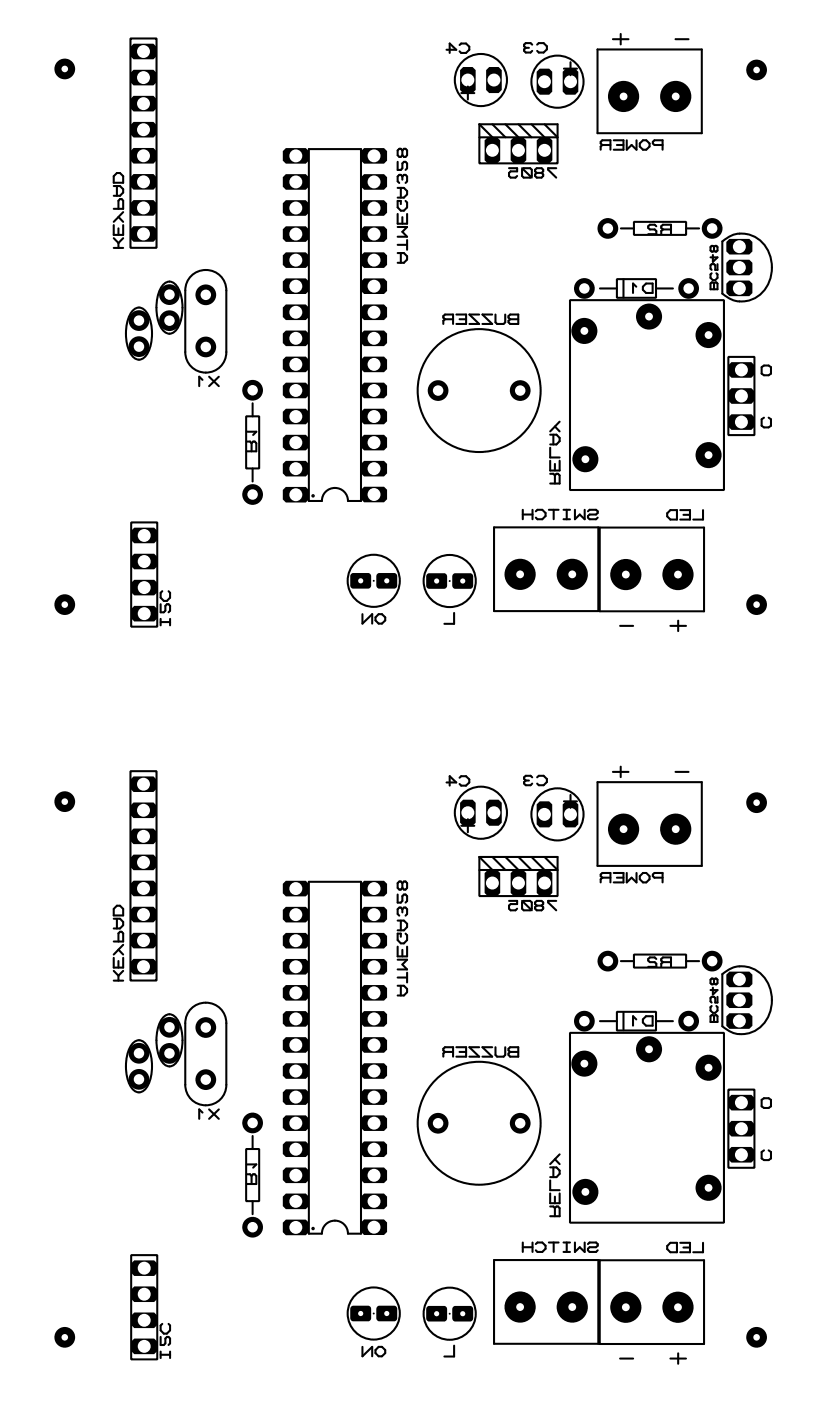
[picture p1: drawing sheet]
<svg xmlns="http://www.w3.org/2000/svg" width="80mm" height="137mm" viewBox="0 0 80 137" stroke-linecap="round" stroke-linejoin="round" font-family="sans-serif">
<circle cx="65.8" cy="9.4" r="1.52" fill="#000"/>
<circle cx="65.8" cy="9.4" r=".38" fill="#fff"/>
<circle cx="60.7" cy="9.4" r="1.52" fill="#000"/>
<circle cx="60.7" cy="9.4" r=".38" fill="#fff"/>
<path d="M27.8 14.4h2l.3 .3v.9l-.3 .3h-2l-.3-.3v-.9z" fill-rule="evenodd" fill="#000"/>
<circle cx="28.8" cy="15.2" r=".63" fill="#fff"/>
<path d="M27.8 17h2l.3 .3v.9l-.3 .3h-2l-.3-.3v-.9z" fill-rule="evenodd" fill="#000"/>
<circle cx="28.8" cy="17.7" r=".63" fill="#fff"/>
<path d="M27.8 19.5h2l.3 .3v.9l-.3 .3h-2l-.3-.3v-.9z" fill-rule="evenodd" fill="#000"/>
<circle cx="28.8" cy="20.3" r=".63" fill="#fff"/>
<path d="M27.8 22h2l.3 .3v1l-.3 .3h-2l-.3-.3v-1z" fill-rule="evenodd" fill="#000"/>
<circle cx="28.8" cy="22.8" r=".63" fill="#fff"/>
<path d="M27.8 24.6h2l.3 .3v.9l-.3 .3h-2l-.3-.3v-.9z" fill-rule="evenodd" fill="#000"/>
<circle cx="28.8" cy="25.4" r=".63" fill="#fff"/>
<path d="M27.8 27.1h2l.3 .3v.9l-.3 .3h-2l-.3-.3v-.9z" fill-rule="evenodd" fill="#000"/>
<circle cx="28.8" cy="27.9" r=".63" fill="#fff"/>
<path d="M27.8 29.7h2l.3 .3v.9l-.3 .3h-2l-.3-.3v-.9z" fill-rule="evenodd" fill="#000"/>
<circle cx="28.8" cy="30.4" r=".63" fill="#fff"/>
<path d="M27.8 32.2h2l.3 .3v.9l-.3 .3h-2l-.3-.3v-.9z" fill-rule="evenodd" fill="#000"/>
<circle cx="28.8" cy="33" r=".63" fill="#fff"/>
<path d="M27.8 34.7h2l.3 .3v1l-.3 .3h-2l-.3-.3v-1z" fill-rule="evenodd" fill="#000"/>
<circle cx="28.8" cy="35.5" r=".63" fill="#fff"/>
<path d="M27.8 37.3h2l.3 .3v.9l-.3 .3h-2l-.3-.3v-.9z" fill-rule="evenodd" fill="#000"/>
<circle cx="28.8" cy="38.1" r=".63" fill="#fff"/>
<path d="M27.8 39.8h2l.3 .3v.9l-.3 .3h-2l-.3-.3v-.9z" fill-rule="evenodd" fill="#000"/>
<circle cx="28.8" cy="40.6" r=".63" fill="#fff"/>
<path d="M27.8 42.4h2l.3 .3v.9l-.3 .3h-2l-.3-.3v-.9z" fill-rule="evenodd" fill="#000"/>
<circle cx="28.8" cy="43.1" r=".63" fill="#fff"/>
<path d="M27.8 44.9h2l.3 .3v.9l-.3 .3h-2l-.3-.3v-.9z" fill-rule="evenodd" fill="#000"/>
<circle cx="28.8" cy="45.7" r=".63" fill="#fff"/>
<path d="M35.5 14.4h1.9l.3 .3v.9l-.3 .3h-1.9l-.3-.3v-.9z" fill-rule="evenodd" fill="#000"/>
<circle cx="36.4" cy="15.2" r=".63" fill="#fff"/>
<path d="M35.5 17h1.9l.3 .3v.9l-.3 .3h-1.9l-.3-.3v-.9z" fill-rule="evenodd" fill="#000"/>
<circle cx="36.4" cy="17.7" r=".63" fill="#fff"/>
<path d="M35.5 19.5h1.9l.3 .3v.9l-.3 .3h-1.9l-.3-.3v-.9z" fill-rule="evenodd" fill="#000"/>
<circle cx="36.4" cy="20.3" r=".63" fill="#fff"/>
<path d="M35.5 22h1.9l.3 .3v1l-.3 .3h-1.9l-.3-.3v-1z" fill-rule="evenodd" fill="#000"/>
<circle cx="36.4" cy="22.8" r=".63" fill="#fff"/>
<path d="M35.5 24.6h1.9l.3 .3v.9l-.3 .3h-1.9l-.3-.3v-.9z" fill-rule="evenodd" fill="#000"/>
<circle cx="36.4" cy="25.4" r=".63" fill="#fff"/>
<path d="M35.5 27.1h1.9l.3 .3v.9l-.3 .3h-1.9l-.3-.3v-.9z" fill-rule="evenodd" fill="#000"/>
<circle cx="36.4" cy="27.9" r=".63" fill="#fff"/>
<path d="M35.5 29.7h1.9l.3 .3v.9l-.3 .3h-1.9l-.3-.3v-.9z" fill-rule="evenodd" fill="#000"/>
<circle cx="36.4" cy="30.4" r=".63" fill="#fff"/>
<path d="M35.5 32.2h1.9l.3 .3v.9l-.3 .3h-1.9l-.3-.3v-.9z" fill-rule="evenodd" fill="#000"/>
<circle cx="36.4" cy="33" r=".63" fill="#fff"/>
<path d="M35.5 34.7h1.9l.3 .3v1l-.3 .3h-1.9l-.3-.3v-1z" fill-rule="evenodd" fill="#000"/>
<circle cx="36.4" cy="35.5" r=".63" fill="#fff"/>
<path d="M35.5 37.3h1.9l.3 .3v.9l-.3 .3h-1.9l-.3-.3v-.9z" fill-rule="evenodd" fill="#000"/>
<circle cx="36.4" cy="38.1" r=".63" fill="#fff"/>
<path d="M35.5 39.8h1.9l.3 .3v.9l-.3 .3h-1.9l-.3-.3v-.9z" fill-rule="evenodd" fill="#000"/>
<circle cx="36.4" cy="40.6" r=".63" fill="#fff"/>
<path d="M35.5 42.4h1.9l.3 .3v.9l-.3 .3h-1.9l-.3-.3v-.9z" fill-rule="evenodd" fill="#000"/>
<circle cx="36.4" cy="43.1" r=".63" fill="#fff"/>
<path d="M35.5 44.9h1.9l.3 .3v.9l-.3 .3h-1.9l-.3-.3v-.9z" fill-rule="evenodd" fill="#000"/>
<circle cx="36.4" cy="45.7" r=".63" fill="#fff"/>
<path d="M35.5 47.4h1.9l.3 .3v.9l-.3 .3h-1.9l-.3-.3v-.9z" fill-rule="evenodd" fill="#000"/>
<circle cx="36.4" cy="48.2" r=".63" fill="#fff"/>
<path d="M27.8 47.4h2l.3 .3v1l-.3 .3h-2l-.3-.3v-1z" fill-rule="evenodd" fill="#000"/>
<circle cx="28.8" cy="48.2" r=".63" fill="#fff"/>
<path d="M13 4.3h1.9l.3 .3v.9l-.3 .3h-1.9l-.3-.3v-.9z" fill-rule="evenodd" fill="#000"/>
<circle cx="14" cy="5" r=".63" fill="#fff"/>
<path d="M13 6.8h1.9l.3 .3v.9l-.3 .3h-1.9l-.3-.3v-.9z" fill-rule="evenodd" fill="#000"/>
<circle cx="14" cy="7.6" r=".63" fill="#fff"/>
<path d="M13 9.3h1.9l.3 .3v1l-.3 .3h-1.9l-.3-.3v-1z" fill-rule="evenodd" fill="#000"/>
<circle cx="14" cy="10.1" r=".63" fill="#fff"/>
<path d="M13 11.9h1.9l.3 .3v.9l-.3 .3h-1.9l-.3-.3v-.9z" fill-rule="evenodd" fill="#000"/>
<circle cx="14" cy="12.6" r=".63" fill="#fff"/>
<path d="M13 14.4h1.9l.3 .3v.9l-.3 .3h-1.9l-.3-.3v-.9z" fill-rule="evenodd" fill="#000"/>
<circle cx="14" cy="15.2" r=".63" fill="#fff"/>
<path d="M13 17h1.9l.3 .3v.9l-.3 .3h-1.9l-.3-.3v-.9z" fill-rule="evenodd" fill="#000"/>
<circle cx="14" cy="17.7" r=".63" fill="#fff"/>
<path d="M13 19.5h1.9l.3 .3v.9l-.3 .3h-1.9l-.3-.3v-.9z" fill-rule="evenodd" fill="#000"/>
<circle cx="14" cy="20.3" r=".63" fill="#fff"/>
<path d="M13 22h1.9l.3 .3v1l-.3 .3h-1.9l-.3-.3v-1z" fill-rule="evenodd" fill="#000"/>
<circle cx="14" cy="22.8" r=".63" fill="#fff"/>
<path d="M52.6 13.4h.9l.3 .3v1.9l-.3 .3h-.9l-.3-.3v-1.9z" fill-rule="evenodd" fill="#000"/>
<circle cx="53" cy="14.7" r=".63" fill="#fff"/>
<path d="M50 13.4h1l.3 .3v1.9l-.3 .3h-1l-.3-.3v-1.9z" fill-rule="evenodd" fill="#000"/>
<circle cx="50.5" cy="14.7" r=".63" fill="#fff"/>
<path d="M47.5 13.4h.9l.3 .3v1.9l-.3 .3h-.9l-.3-.3v-1.9z" fill-rule="evenodd" fill="#000"/>
<circle cx="48" cy="14.7" r=".63" fill="#fff"/>
<path d="M55.1 6.7h.9l.3 .3v1.9l-.3 .3h-.9l-.3-.3v-1.9z" fill-rule="evenodd" fill="#000"/>
<circle cx="55.6" cy="8" r=".63" fill="#fff"/>
<path d="M52.6 6.7h.9l.3 .3v1.9l-.3 .3h-.9l-.3-.3v-1.9z" fill-rule="evenodd" fill="#000"/>
<circle cx="53" cy="8" r=".63" fill="#fff"/>
<path d="M45.1 6.5h.9l.3 .3v2l-.3 .3h-.9l-.3-.3v-2z" fill-rule="evenodd" fill="#000"/>
<circle cx="45.6" cy="7.8" r=".63" fill="#fff"/>
<path d="M47.7 6.5h.9l.3 .3v2l-.3 .3h-.9l-.3-.3v-2z" fill-rule="evenodd" fill="#000"/>
<circle cx="48.1" cy="7.8" r=".63" fill="#fff"/>
<circle cx="24.6" cy="48.2" r="1.01" fill="#000"/>
<circle cx="24.6" cy="48.2" r=".51" fill="#fff"/>
<circle cx="24.6" cy="38" r="1.01" fill="#000"/>
<circle cx="24.6" cy="38" r=".51" fill="#fff"/>
<circle cx="56.9" cy="28.1" r="1.01" fill="#000"/>
<circle cx="56.9" cy="28.1" r=".51" fill="#fff"/>
<circle cx="67.1" cy="28.1" r="1.01" fill="#000"/>
<circle cx="67.1" cy="28.1" r=".51" fill="#fff"/>
<path d="M71.1 27.3h1.9l.3 .3v1l-.3 .3h-1.9l-.3-.3v-1z" fill-rule="evenodd" fill="#000"/>
<circle cx="72" cy="28.1" r=".63" fill="#fff"/>
<path d="M71.1 25.3h1.9l.3 .3v.9l-.3 .3h-1.9l-.3-.3v-.9z" fill-rule="evenodd" fill="#000"/>
<circle cx="72" cy="26.1" r=".63" fill="#fff"/>
<path d="M71.1 23.3h1.9l.3 .3v.9l-.3 .3h-1.9l-.3-.3v-.9z" fill-rule="evenodd" fill="#000"/>
<circle cx="72" cy="24" r=".63" fill="#fff"/>
<circle cx="69.4" cy="22.3" r="1.01" fill="#000"/>
<circle cx="69.4" cy="22.3" r=".51" fill="#fff"/>
<circle cx="59.2" cy="22.3" r="1.01" fill="#000"/>
<circle cx="59.2" cy="22.3" r=".51" fill="#fff"/>
<circle cx="55.7" cy="56" r="1.52" fill="#000"/>
<circle cx="55.7" cy="56" r=".38" fill="#fff"/>
<circle cx="50.7" cy="56" r="1.52" fill="#000"/>
<circle cx="50.7" cy="56" r=".38" fill="#fff"/>
<path d="M13.1 51.4h1.9l.3 .3v.9l-.3 .3h-1.9l-.3-.3v-.9z" fill-rule="evenodd" fill="#000"/>
<circle cx="14" cy="52.2" r=".63" fill="#fff"/>
<path d="M13.1 54h1.9l.3 .3v.9l-.3 .3h-1.9l-.3-.3v-.9z" fill-rule="evenodd" fill="#000"/>
<circle cx="14" cy="54.7" r=".63" fill="#fff"/>
<path d="M13.1 56.5h1.9l.3 .3v.9l-.3 .3h-1.9l-.3-.3v-.9z" fill-rule="evenodd" fill="#000"/>
<circle cx="14" cy="57.3" r=".63" fill="#fff"/>
<path d="M13.1 59h1.9l.3 .3v1l-.3 .3h-1.9l-.3-.3v-1z" fill-rule="evenodd" fill="#000"/>
<circle cx="14" cy="59.8" r=".63" fill="#fff"/>
<circle cx="50.7" cy="38.1" r="1.01" fill="#000"/>
<circle cx="50.7" cy="38.1" r=".51" fill="#fff"/>
<circle cx="42.7" cy="38.1" r="1.01" fill="#000"/>
<circle cx="42.7" cy="38.1" r=".51" fill="#fff"/>
<circle cx="66" cy="56" r="1.52" fill="#000"/>
<circle cx="66" cy="56" r=".38" fill="#fff"/>
<circle cx="61" cy="56" r="1.52" fill="#000"/>
<circle cx="61" cy="56" r=".38" fill="#fff"/>
<path d="M71.3 35.3h1.9l.3 .3v.9l-.3 .3h-1.9l-.3-.3v-.9z" fill-rule="evenodd" fill="#000"/>
<circle cx="72.2" cy="36.1" r=".63" fill="#fff"/>
<path d="M71.3 37.8h1.9l.3 .3v.9l-.3 .3h-1.9l-.3-.3v-.9z" fill-rule="evenodd" fill="#000"/>
<circle cx="72.2" cy="38.6" r=".63" fill="#fff"/>
<path d="M71.3 40.4h1.9l.3 .3v.9l-.3 .3h-1.9l-.3-.3v-.9z" fill-rule="evenodd" fill="#000"/>
<circle cx="72.2" cy="41.1" r=".63" fill="#fff"/>
<circle cx="56.9" cy="32.3" r="1.27" fill="#000"/>
<circle cx="56.9" cy="32.2" r=".38" fill="#fff"/>
<circle cx="69" cy="32.7" r="1.27" fill="#000"/>
<circle cx="69" cy="32.6" r=".38" fill="#fff"/>
<circle cx="63.2" cy="30.9" r="1.27" fill="#000"/>
<circle cx="63.2" cy="30.8" r=".38" fill="#fff"/>
<circle cx="69" cy="44.4" r="1.27" fill="#000"/>
<circle cx="69" cy="44.3" r=".38" fill="#fff"/>
<circle cx="57" cy="44.8" r="1.27" fill="#000"/>
<circle cx="57" cy="44.7" r=".38" fill="#fff"/>
<circle cx="73.7" cy="58.9" r="1.01" fill="#000"/>
<circle cx="73.7" cy="58.9" r=".32" fill="#fff"/>
<circle cx="73.7" cy="6.8" r="1.01" fill="#000"/>
<circle cx="73.7" cy="6.8" r=".32" fill="#fff"/>
<circle cx="6.3" cy="58.9" r="1.01" fill="#000"/>
<circle cx="6.3" cy="58.9" r=".32" fill="#fff"/>
<circle cx="6.3" cy="6.7" r="1.01" fill="#000"/>
<circle cx="6.3" cy="6.7" r=".32" fill="#fff"/>
<circle cx="20" cy="33.8" r="1.01" fill="#000"/>
<circle cx="20" cy="33.8" r=".51" fill="#fff"/>
<circle cx="20" cy="28.7" r="1.01" fill="#000"/>
<circle cx="20" cy="28.7" r=".51" fill="#fff"/>
<circle cx="16.5" cy="31.3" r="1.01" fill="#000"/>
<circle cx="16.5" cy="31.2" r=".51" fill="#fff"/>
<circle cx="16.5" cy="28.7" r="1.01" fill="#000"/>
<circle cx="16.5" cy="28.7" r=".51" fill="#fff"/>
<circle cx="13.5" cy="31.2" r="1.01" fill="#000"/>
<circle cx="13.5" cy="31.2" r=".51" fill="#fff"/>
<circle cx="13.5" cy="33.8" r="1.01" fill="#000"/>
<circle cx="13.5" cy="33.8" r=".51" fill="#fff"/>
<path d="M44.1 55.9h.2h1.7l.1 .3-.1 1-.2 .2-1.6-.1-.1-.2v-.9z" fill-rule="evenodd" fill="#000"/>
<circle cx="45.1" cy="56.6" r=".25" fill="#fff"/>
<path d="M41.6 55.9h.2h1.6l.2 .3-.1 1-.2 .2-1.6-.1-.2-.2v-.9z" fill-rule="evenodd" fill="#000"/>
<circle cx="42.5" cy="56.6" r=".25" fill="#fff"/>
<path d="M34.2 55.9l.2-.1 1.6 .1 .2 .2-.1 1.1-.2 .2-1.6-.1-.2-.2v-1z" fill-rule="evenodd" fill="#000"/>
<circle cx="35.1" cy="56.6" r=".25" fill="#fff"/>
<path d="M36.7 55.9l.2-.1 1.7 .1 .1 .2-.1 1.1-.2 .2-1.6-.1-.1-.2v-1z" fill-rule="evenodd" fill="#000"/>
<circle cx="37.7" cy="56.6" r=".25" fill="#fff"/>
<circle cx="65.8" cy="80.8" r="1.52" fill="#000"/>
<circle cx="65.8" cy="80.8" r=".38" fill="#fff"/>
<circle cx="60.7" cy="80.8" r="1.52" fill="#000"/>
<circle cx="60.7" cy="80.8" r=".38" fill="#fff"/>
<path d="M27.8 85.8h2l.3 .3v.9l-.3 .3h-2l-.3-.3v-.9z" fill-rule="evenodd" fill="#000"/>
<circle cx="28.8" cy="86.6" r=".63" fill="#fff"/>
<path d="M27.8 88.4h2l.3 .3v.9l-.3 .3h-2l-.3-.3v-.9z" fill-rule="evenodd" fill="#000"/>
<circle cx="28.8" cy="89.1" r=".63" fill="#fff"/>
<path d="M27.8 90.9h2l.3 .3v.9l-.3 .3h-2l-.3-.3v-.9z" fill-rule="evenodd" fill="#000"/>
<circle cx="28.8" cy="91.7" r=".63" fill="#fff"/>
<path d="M27.8 93.4h2l.3 .3v1l-.3 .3h-2l-.3-.3v-1z" fill-rule="evenodd" fill="#000"/>
<circle cx="28.8" cy="94.2" r=".63" fill="#fff"/>
<path d="M27.8 96h2l.3 .3v.9l-.3 .3h-2l-.3-.3v-.9z" fill-rule="evenodd" fill="#000"/>
<circle cx="28.8" cy="96.8" r=".63" fill="#fff"/>
<path d="M27.8 98.5h2l.3 .3v.9l-.3 .3h-2l-.3-.3v-.9z" fill-rule="evenodd" fill="#000"/>
<circle cx="28.8" cy="99.3" r=".63" fill="#fff"/>
<path d="M27.8 101.1h2l.3 .3v.9l-.3 .3h-2l-.3-.3v-.9z" fill-rule="evenodd" fill="#000"/>
<circle cx="28.8" cy="101.8" r=".63" fill="#fff"/>
<path d="M27.8 103.6h2l.3 .3v.9l-.3 .3h-2l-.3-.3v-.9z" fill-rule="evenodd" fill="#000"/>
<circle cx="28.8" cy="104.4" r=".63" fill="#fff"/>
<path d="M27.8 106.1h2l.3 .3v1l-.3 .3h-2l-.3-.3v-1z" fill-rule="evenodd" fill="#000"/>
<circle cx="28.8" cy="106.9" r=".63" fill="#fff"/>
<path d="M27.8 108.7h2l.3 .3v.9l-.3 .3h-2l-.3-.3v-.9z" fill-rule="evenodd" fill="#000"/>
<circle cx="28.8" cy="109.5" r=".63" fill="#fff"/>
<path d="M27.8 111.2h2l.3 .3v.9l-.3 .3h-2l-.3-.3v-.9z" fill-rule="evenodd" fill="#000"/>
<circle cx="28.8" cy="112" r=".63" fill="#fff"/>
<path d="M27.8 113.8h2l.3 .3v.9l-.3 .3h-2l-.3-.3v-.9z" fill-rule="evenodd" fill="#000"/>
<circle cx="28.8" cy="114.5" r=".63" fill="#fff"/>
<path d="M27.8 116.3h2l.3 .3v.9l-.3 .3h-2l-.3-.3v-.9z" fill-rule="evenodd" fill="#000"/>
<circle cx="28.8" cy="117.1" r=".63" fill="#fff"/>
<path d="M35.5 85.8h1.9l.3 .3v.9l-.3 .3h-1.9l-.3-.3v-.9z" fill-rule="evenodd" fill="#000"/>
<circle cx="36.4" cy="86.6" r=".63" fill="#fff"/>
<path d="M35.5 88.4h1.9l.3 .3v.9l-.3 .3h-1.9l-.3-.3v-.9z" fill-rule="evenodd" fill="#000"/>
<circle cx="36.4" cy="89.1" r=".63" fill="#fff"/>
<path d="M35.5 90.9h1.9l.3 .3v.9l-.3 .3h-1.9l-.3-.3v-.9z" fill-rule="evenodd" fill="#000"/>
<circle cx="36.4" cy="91.7" r=".63" fill="#fff"/>
<path d="M35.5 93.4h1.9l.3 .3v1l-.3 .3h-1.9l-.3-.3v-1z" fill-rule="evenodd" fill="#000"/>
<circle cx="36.4" cy="94.2" r=".63" fill="#fff"/>
<path d="M35.5 96h1.9l.3 .3v.9l-.3 .3h-1.9l-.3-.3v-.9z" fill-rule="evenodd" fill="#000"/>
<circle cx="36.4" cy="96.8" r=".63" fill="#fff"/>
<path d="M35.5 98.5h1.9l.3 .3v.9l-.3 .3h-1.9l-.3-.3v-.9z" fill-rule="evenodd" fill="#000"/>
<circle cx="36.4" cy="99.3" r=".63" fill="#fff"/>
<path d="M35.5 101.1h1.9l.3 .3v.9l-.3 .3h-1.9l-.3-.3v-.9z" fill-rule="evenodd" fill="#000"/>
<circle cx="36.4" cy="101.8" r=".63" fill="#fff"/>
<path d="M35.5 103.6h1.9l.3 .3v.9l-.3 .3h-1.9l-.3-.3v-.9z" fill-rule="evenodd" fill="#000"/>
<circle cx="36.4" cy="104.4" r=".63" fill="#fff"/>
<path d="M35.5 106.1h1.9l.3 .3v1l-.3 .3h-1.9l-.3-.3v-1z" fill-rule="evenodd" fill="#000"/>
<circle cx="36.4" cy="106.9" r=".63" fill="#fff"/>
<path d="M35.5 108.7h1.9l.3 .3v.9l-.3 .3h-1.9l-.3-.3v-.9z" fill-rule="evenodd" fill="#000"/>
<circle cx="36.4" cy="109.5" r=".63" fill="#fff"/>
<path d="M35.5 111.2h1.9l.3 .3v.9l-.3 .3h-1.9l-.3-.3v-.9z" fill-rule="evenodd" fill="#000"/>
<circle cx="36.4" cy="112" r=".63" fill="#fff"/>
<path d="M35.5 113.8h1.9l.3 .3v.9l-.3 .3h-1.9l-.3-.3v-.9z" fill-rule="evenodd" fill="#000"/>
<circle cx="36.4" cy="114.5" r=".63" fill="#fff"/>
<path d="M35.5 116.3h1.9l.3 .3v.9l-.3 .3h-1.9l-.3-.3v-.9z" fill-rule="evenodd" fill="#000"/>
<circle cx="36.4" cy="117.1" r=".63" fill="#fff"/>
<path d="M35.5 118.8h1.9l.3 .3v.9l-.3 .3h-1.9l-.3-.3v-.9z" fill-rule="evenodd" fill="#000"/>
<circle cx="36.4" cy="119.6" r=".63" fill="#fff"/>
<path d="M27.8 118.8h2l.3 .3v1l-.3 .3h-2l-.3-.3v-1z" fill-rule="evenodd" fill="#000"/>
<circle cx="28.8" cy="119.6" r=".63" fill="#fff"/>
<path d="M13 75.7h1.9l.3 .3v.9l-.3 .3h-1.9l-.3-.3v-.9z" fill-rule="evenodd" fill="#000"/>
<circle cx="14" cy="76.4" r=".63" fill="#fff"/>
<path d="M13 78.2h1.9l.3 .3v.9l-.3 .3h-1.9l-.3-.3v-.9z" fill-rule="evenodd" fill="#000"/>
<circle cx="14" cy="79" r=".63" fill="#fff"/>
<path d="M13 80.7h1.9l.3 .3v1l-.3 .3h-1.9l-.3-.3v-1z" fill-rule="evenodd" fill="#000"/>
<circle cx="14" cy="81.5" r=".63" fill="#fff"/>
<path d="M13 83.3h1.9l.3 .3v.9l-.3 .3h-1.9l-.3-.3v-.9z" fill-rule="evenodd" fill="#000"/>
<circle cx="14" cy="84" r=".63" fill="#fff"/>
<path d="M13 85.8h1.9l.3 .3v.9l-.3 .3h-1.9l-.3-.3v-.9z" fill-rule="evenodd" fill="#000"/>
<circle cx="14" cy="86.6" r=".63" fill="#fff"/>
<path d="M13 88.4h1.9l.3 .3v.9l-.3 .3h-1.9l-.3-.3v-.9z" fill-rule="evenodd" fill="#000"/>
<circle cx="14" cy="89.1" r=".63" fill="#fff"/>
<path d="M13 90.9h1.9l.3 .3v.9l-.3 .3h-1.9l-.3-.3v-.9z" fill-rule="evenodd" fill="#000"/>
<circle cx="14" cy="91.7" r=".63" fill="#fff"/>
<path d="M13 93.4h1.9l.3 .3v1l-.3 .3h-1.9l-.3-.3v-1z" fill-rule="evenodd" fill="#000"/>
<circle cx="14" cy="94.2" r=".63" fill="#fff"/>
<path d="M52.6 84.8h.9l.3 .3v1.9l-.3 .3h-.9l-.3-.3v-1.9z" fill-rule="evenodd" fill="#000"/>
<circle cx="53" cy="86.1" r=".63" fill="#fff"/>
<path d="M50 84.8h1l.3 .3v1.9l-.3 .3h-1l-.3-.3v-1.9z" fill-rule="evenodd" fill="#000"/>
<circle cx="50.5" cy="86.1" r=".63" fill="#fff"/>
<path d="M47.5 84.8h.9l.3 .3v1.9l-.3 .3h-.9l-.3-.3v-1.9z" fill-rule="evenodd" fill="#000"/>
<circle cx="48" cy="86.1" r=".63" fill="#fff"/>
<path d="M55.1 78.1h.9l.3 .3v1.9l-.3 .3h-.9l-.3-.3v-1.9z" fill-rule="evenodd" fill="#000"/>
<circle cx="55.6" cy="79.4" r=".63" fill="#fff"/>
<path d="M52.6 78.1h.9l.3 .3v1.9l-.3 .3h-.9l-.3-.3v-1.9z" fill-rule="evenodd" fill="#000"/>
<circle cx="53" cy="79.4" r=".63" fill="#fff"/>
<path d="M45.1 77.9h.9l.3 .3v2l-.3 .3h-.9l-.3-.3v-2z" fill-rule="evenodd" fill="#000"/>
<circle cx="45.6" cy="79.2" r=".63" fill="#fff"/>
<path d="M47.7 77.9h.9l.3 .3v2l-.3 .3h-.9l-.3-.3v-2z" fill-rule="evenodd" fill="#000"/>
<circle cx="48.1" cy="79.2" r=".63" fill="#fff"/>
<circle cx="24.6" cy="119.6" r="1.01" fill="#000"/>
<circle cx="24.6" cy="119.6" r=".51" fill="#fff"/>
<circle cx="24.6" cy="109.4" r="1.01" fill="#000"/>
<circle cx="24.6" cy="109.4" r=".51" fill="#fff"/>
<circle cx="56.9" cy="99.5" r="1.01" fill="#000"/>
<circle cx="56.9" cy="99.5" r=".51" fill="#fff"/>
<circle cx="67.1" cy="99.5" r="1.01" fill="#000"/>
<circle cx="67.1" cy="99.5" r=".51" fill="#fff"/>
<path d="M71.1 98.7h1.9l.3 .3v1l-.3 .3h-1.9l-.3-.3v-1z" fill-rule="evenodd" fill="#000"/>
<circle cx="72" cy="99.5" r=".63" fill="#fff"/>
<path d="M71.1 96.7h1.9l.3 .3v.9l-.3 .3h-1.9l-.3-.3v-.9z" fill-rule="evenodd" fill="#000"/>
<circle cx="72" cy="97.5" r=".63" fill="#fff"/>
<path d="M71.1 94.7h1.9l.3 .3v.9l-.3 .3h-1.9l-.3-.3v-.9z" fill-rule="evenodd" fill="#000"/>
<circle cx="72" cy="95.4" r=".63" fill="#fff"/>
<circle cx="69.4" cy="93.7" r="1.01" fill="#000"/>
<circle cx="69.4" cy="93.7" r=".51" fill="#fff"/>
<circle cx="59.2" cy="93.7" r="1.01" fill="#000"/>
<circle cx="59.2" cy="93.7" r=".51" fill="#fff"/>
<circle cx="55.7" cy="127.4" r="1.52" fill="#000"/>
<circle cx="55.7" cy="127.4" r=".38" fill="#fff"/>
<circle cx="50.7" cy="127.4" r="1.52" fill="#000"/>
<circle cx="50.7" cy="127.4" r=".38" fill="#fff"/>
<path d="M13.1 122.8h1.9l.3 .3v.9l-.3 .3h-1.9l-.3-.3v-.9z" fill-rule="evenodd" fill="#000"/>
<circle cx="14" cy="123.6" r=".63" fill="#fff"/>
<path d="M13.1 125.4h1.9l.3 .3v.9l-.3 .3h-1.9l-.3-.3v-.9z" fill-rule="evenodd" fill="#000"/>
<circle cx="14" cy="126.1" r=".63" fill="#fff"/>
<path d="M13.1 127.9h1.9l.3 .3v.9l-.3 .3h-1.9l-.3-.3v-.9z" fill-rule="evenodd" fill="#000"/>
<circle cx="14" cy="128.7" r=".63" fill="#fff"/>
<path d="M13.1 130.4h1.9l.3 .3v1l-.3 .3h-1.9l-.3-.3v-1z" fill-rule="evenodd" fill="#000"/>
<circle cx="14" cy="131.2" r=".63" fill="#fff"/>
<circle cx="50.7" cy="109.5" r="1.01" fill="#000"/>
<circle cx="50.7" cy="109.5" r=".51" fill="#fff"/>
<circle cx="42.7" cy="109.5" r="1.01" fill="#000"/>
<circle cx="42.7" cy="109.5" r=".51" fill="#fff"/>
<circle cx="66" cy="127.4" r="1.52" fill="#000"/>
<circle cx="66" cy="127.4" r=".38" fill="#fff"/>
<circle cx="61" cy="127.4" r="1.52" fill="#000"/>
<circle cx="61" cy="127.4" r=".38" fill="#fff"/>
<path d="M71.3 106.7h1.9l.3 .3v.9l-.3 .3h-1.9l-.3-.3v-.9z" fill-rule="evenodd" fill="#000"/>
<circle cx="72.2" cy="107.5" r=".63" fill="#fff"/>
<path d="M71.3 109.2h1.9l.3 .3v.9l-.3 .3h-1.9l-.3-.3v-.9z" fill-rule="evenodd" fill="#000"/>
<circle cx="72.2" cy="110" r=".63" fill="#fff"/>
<path d="M71.3 111.8h1.9l.3 .3v.9l-.3 .3h-1.9l-.3-.3v-.9z" fill-rule="evenodd" fill="#000"/>
<circle cx="72.2" cy="112.5" r=".63" fill="#fff"/>
<circle cx="56.9" cy="103.7" r="1.27" fill="#000"/>
<circle cx="56.9" cy="103.6" r=".38" fill="#fff"/>
<circle cx="69" cy="104.1" r="1.27" fill="#000"/>
<circle cx="69" cy="104" r=".38" fill="#fff"/>
<circle cx="63.2" cy="102.3" r="1.27" fill="#000"/>
<circle cx="63.2" cy="102.2" r=".38" fill="#fff"/>
<circle cx="69" cy="115.8" r="1.27" fill="#000"/>
<circle cx="69" cy="115.7" r=".38" fill="#fff"/>
<circle cx="57" cy="116.2" r="1.27" fill="#000"/>
<circle cx="57" cy="116.1" r=".38" fill="#fff"/>
<circle cx="73.7" cy="130.3" r="1.01" fill="#000"/>
<circle cx="73.7" cy="130.3" r=".32" fill="#fff"/>
<circle cx="73.7" cy="78.2" r="1.01" fill="#000"/>
<circle cx="73.7" cy="78.2" r=".32" fill="#fff"/>
<circle cx="6.3" cy="130.3" r="1.01" fill="#000"/>
<circle cx="6.3" cy="130.3" r=".32" fill="#fff"/>
<circle cx="6.3" cy="78.1" r="1.01" fill="#000"/>
<circle cx="6.3" cy="78.1" r=".32" fill="#fff"/>
<circle cx="20" cy="105.2" r="1.01" fill="#000"/>
<circle cx="20" cy="105.2" r=".51" fill="#fff"/>
<circle cx="20" cy="100.1" r="1.01" fill="#000"/>
<circle cx="20" cy="100.1" r=".51" fill="#fff"/>
<circle cx="16.5" cy="102.7" r="1.01" fill="#000"/>
<circle cx="16.5" cy="102.6" r=".51" fill="#fff"/>
<circle cx="16.5" cy="100.1" r="1.01" fill="#000"/>
<circle cx="16.5" cy="100.1" r=".51" fill="#fff"/>
<circle cx="13.5" cy="102.6" r="1.01" fill="#000"/>
<circle cx="13.5" cy="102.6" r=".51" fill="#fff"/>
<circle cx="13.5" cy="105.2" r="1.01" fill="#000"/>
<circle cx="13.5" cy="105.2" r=".51" fill="#fff"/>
<path d="M44.1 127.3h.2h1.7l.1 .3-.1 1-.2 .2-1.6-.1-.1-.2v-.9z" fill-rule="evenodd" fill="#000"/>
<circle cx="45.1" cy="128" r=".25" fill="#fff"/>
<path d="M41.6 127.3h.2h1.6l.2 .3-.1 1-.2 .2-1.6-.1-.2-.2v-.9z" fill-rule="evenodd" fill="#000"/>
<circle cx="42.5" cy="128" r=".25" fill="#fff"/>
<path d="M34.2 127.3l.2-.1 1.6 .1 .2 .2-.1 1.1-.2 .2-1.6-.1-.2-.2v-1z" fill-rule="evenodd" fill="#000"/>
<circle cx="35.1" cy="128" r=".25" fill="#fff"/>
<path d="M36.7 127.3l.2-.1 1.7 .1 .1 .2-.1 1.1-.2 .2-1.6-.1-.1-.2v-1z" fill-rule="evenodd" fill="#000"/>
<circle cx="37.7" cy="128" r=".25" fill="#fff"/>
<g fill="none" stroke="#000" stroke-width=".2">
<path d="M11.1 18.1h.6l.3 .3v.4l-.3 .3h-.6M11.4 16.9h.3l.3 .3v.6h-.9v-.6zM11.4 18.1v1M12.7 3.7h2.5v20.4h-2.5zM30.1 14.5h5.1v34.3h-1.3a1.27 1.27 0 0 0-1.3-1.3 1.27 1.27 0 0 0-1.2 1.3h-1.3zM38.7 15.8v.8h.3l.2-.2v-.5l.1-.1h.2l.2 .1v.5l-.2 .2M38.7 18.3h.6l.4 .3v.3l-.4 .4h-.6M39 18.3v1M39.2 14.7l.1-.2h.2l.2 .2v.4l-.2 .2h-.2l-.1-.2M39.2 17.2l.1-.2h.2l.2 .2v.5l-.2 .1M39.2 14.7l-.2-.2h-.1l-.2 .2v.4l.2 .2h.1l.2-.2M39.2 17.2l-.2-.2h-.1l-.2 .2v.5l.2 .1"/>
<path d="M39.2 14.7v.4M39.2 17.2v.3M39.5 19.6l.2 .1v.5l-.4 .3h-.3l-.3-.3v-.6h.3v.3M43.5 4.8h.9l-.6-.6v1M44.8 4.4l.1-.2h.5l.3 .3v.3l-.3 .4h-.5l-.1-.2M44.9 9.1h1.3M45.6 8.4v1.3M46.7 13.4h7.6v2.5h-7.6zM46.7 12.1h7.6v1.3l-1.3-1.3M46.7 12.1v1.3M46.7 12.1l1.3 1.3M48 12.1l1.2 1.3"/>
<path d="M49.2 12.1l1.3 1.3M49.6 16.4h.8v.3h-.7l-.1 .1v.3l.1 .2h.5l.2-.2M50.5 12.1l1.3 1.3M50.9 16.5l.1-.1h.6l.2 .1v.6l-.2 .2h-.6l-.1-.2zM50.9 16.4l.9 .9M51.2 4.7l-.1 .1v.2l.1 .1h.5l.1-.1M51.2 4.7h.3M51.8 12.1l1.2 1.3M51.8 4.3l-.1-.1h-.5l-.1 .1v.2l.1 .2M52.3 16.8h.5M52.3 16.8l-.2-.1v-.2l.2-.1h.5l.1 .1v.2l-.1 .1M52.3 16.8l-.2 .2v.1l.2 .2h.5l.1-.2v-.1l-.1-.2"/>
<path d="M52.3 4.3l.2-.1h.5l.3 .3v.3l-.3 .3h-.5l-.2-.1M54.2 16.4h-.8v.1l.8 .8M54.9 6.7h1.3M55.6 6.1v1.2M58.2 4.8h10.2v8.2h-10.2zM58.7 14.1l-.2-.1v-.2l.2-.1h.8v.9M58.7 14.1h.8M58.7 14.1l-.2 .2v.3M59.7 3.8h1.5M59.8 13.7h.9v.9h-.9M60.1 14.1h.6M60.5 3.3v1"/>
<path d="M61.1 13.7v.9l.4-.5 .5 .5v-.9M62.6 13.7h.4l.3 .3v.3l-.3 .3h-.4l-.3-.3v-.3zM64.5 14.1h-.7l-.2-.1v-.2l.2-.1h.7v.9M65.8 3.8h1.3M11.1 24.2h.9M11.1 23.2l.4 .5M11.1 20.3h.9v-.7l-.2-.2h-.1l-.2 .2v.7M11.1 21.9v1h.9v-1M11.5 22.2v.7M11.5 23.7v.5M11.5 21.1l.5 .5M12 23.2l-.5 .5"/>
<path d="M12 20.7l-.9 .9M12.9 30.3a.78 .78 0 0 1 1.3 0 4.2 4.2 0 0 1 0 4.4 .78 .78 0 0 1-1.3 0 4.2 4.2 0 0 1 0-4.4zM15.9 27.8a.78 .78 0 0 1 1.3 0 4.2 4.2 0 0 1 0 4.4 .78 .78 0 0 1-1.3 0 4.2 4.2 0 0 1 0-4.4zM18.6 26.9a2.01 2.01 0 0 1 2.2-.4 2.01 2.01 0 0 1 1.2 1.8v6a2 2 0 0 1-2 2 2 2 0 0 1-2-2v-6l.1-.5 .2-.5zM19.7 37l-.3-.3v.9M20.4 36.7l.9 .9M21.3 36.7l-.9 .9M24.6 39.3v1.3M38.7 24.7h.6l.4 .3v.3l-.4 .3h-.6M38.7 20.8v1h1v-1M38.7 23.9h1M38.7 22.1h1l-.5 .5 .5 .5h-1"/>
<path d="M39 24.7v.9M39.2 21.2v.6M39.7 23.4v.9M43.3 31.1l-.1-.1v-.2l.1-.2h.8v1M43.3 31.1h.8M43.3 31.1l-.1 .2v.3M44.5 30.6h.9v1h-.9M44.8 31.1h.6M46.7 30.6h-1l1 1h-1M47.9 30.6h-.9l.9 1h-.9M48.3 30.6v.8l.1 .2h.7l.1-.2v-.8M49.5 30.8l.2-.2h.8v1h-.8l-.2-.2v-.1l.2-.2-.2-.1z"/>
<path d="M49.7 31.1h.8M55.5 29.2h15v18.5h-15zM58.4 28.1h1.7M60.1 27.2h3.8v1.8h-3.8zM60.5 22.3h1.3M60.7 27.2v1.8M61.8 21.6h5v1.3h-5zM62 27.9l-.3-.3v.9M62.6 27.9l.3-.3h.7v.9h-.7l-.3-.3zM63.9 28.1h1.7M63.9 22l-.1-.1h-.5l-.2 .1v.2l.2 .2h.5l.1 .1v.3h-.8M64.6 22.4l-.2-.2v-.2l.2-.1h.8v.9"/>
<path d="M64.6 22.4l-.2 .1v.3M64.6 22.4h.8M66.8 22.3h1.3M69.3 27.5l.3 .1 .2-.1 .1 .1v.6h-.7v-.6zM69.3 26.6l-.1 .1v.4l.2 .2h.3l.2-.2v-.4l-.1-.1M69.4 24.8v.7l.5-.4h-.7M69.6 24.1l.1-.1 .2 .1v.3l-.1 .1-.2-.1M69.6 24.1l-.2-.1-.2 .1v.3l.1 .1 .3-.1M69.6 24.1v.3M69.6 27.6v.6M69.9 25.7v.6h-.2v-.5l-.1-.1h-.3l-.1 .1v.4l.1 .1M70.4 23.5a2.78 2.78 0 0 1 4.6 1.2 3.4 3.4 0 0 1-2.3 4.6 2.64 2.64 0 0 1-2.3-.7z"/>
<path d="M71 34.8h2.5v7.6h-2.5zM74.2 35.8l.2-.2h.5l.2 .2v.6l-.2 .2h-.5l-.2-.2zM12.8 50.9h2.5v10.2h-2.5zM15.6 58.9v.8h.4l.1-.2v-.5l.2-.1h.1l.2 .1v.5l-.2 .2M15.8 57.6l-.2 .2v.4l.4 .4h.3l.3-.4v-.4l-.2-.2M24 40.6h1.2v5h-1.2zM24 43h.4l.1 .2M24 42.1h1l-.3 .3M24.5 43.2l.2-.2h.1l.2 .2v.8h-1M24.5 43.2v.8M24.6 45.6v1.3M35.3 59.8v1l1-1v1"/>
<path d="M36.4 56.6h.1M43.8 56.6h.1M44.2 59.7v1.1h-.9M48.1 51.4h10.2v8.1h-10.2zM50.9 50.1h1M50.9 49.7v.9M51.9 49.7v.9M52.2 49.8l.2-.1h.4l.3 .3v.3l-.3 .3h-.4l-.2-.2M53.5 49.7h.9M53.6 42.4h.6l.3 .3v.3l-.3 .3h-.6M53.6 44.9v.9h.9v-.9M53.6 46.2h.3l.2 .1"/>
<path d="M53.6 43.6v1h.9M53.9 42.4v.9M53.9 49.7v.9M54.1 46.3l.1-.1h.2l.1 .1v.8h-.9M54.1 45.2v.6M54.1 46.3v.8M54.1 41.6l.4 .4M54.5 41.1l-.9 .9M54.9 50.6h.6M54.9 49.7h.6M55.2 49.7v.9M56 49.7v.9l.5-.5 .5 .5v-.9"/>
<path d="M57.3 49.8l.1-.1h.7l.1 .1v.2l-.1 .1h-.7l-.1 .2v.1l.1 .2h.7l.1-.2M58.4 51.4h10.2v8.2h-10.2zM65 50l.3-.3h.6v.9h-.6l-.3-.3zM66.3 49.7h.9v.9h-.9M66.6 50.2h.6M68.5 49.7v.9h-1M74.4 40.7l-.2 .2v.6l.2 .1h.5l.2-.1v-.6l-.2-.2M12.7 75.1h2.5v20.4h-2.5zM15.6 60.6h1M15.6 60.3v.6M16.6 60.3v.6M36.6 60.2l.3-.4h.3l.3 .4v.3l-.3 .3h-.3l-.3-.3z"/>
<path d="M43.5 76.2h.9l-.6-.6v1M44.8 75.8l.1-.2h.5l.3 .3v.3l-.3 .4h-.5l-.1-.2M45.6 79.8v1.3M51.2 76.1l-.1 .1v.2l.1 .1h.5l.1-.1M51.2 76.1h.3M51.8 75.7l-.1-.1h-.5l-.1 .1v.2l.1 .2M52.3 75.7l.2-.1h.5l.3 .3v.3l-.3 .3h-.5l-.2-.1M54.9 78.1h1.3M55.6 77.5v1.2M58.2 76.2h10.2v8.2h-10.2zM59.7 75.2h1.5M60.4 61h1.3"/>
<path d="M60.5 74.7v1M65.3 61h1.5M65.8 75.2h1.3M66.1 60.5v1M11.1 91.7h.9v-.7l-.2-.2h-.1l-.2 .2v.7M11.1 93.3v1h.9v-1M11.1 89.5h.6l.3 .3v.4l-.3 .3h-.6M11.1 95.6h.9M11.1 94.6l.4 .5M11.4 88.3h.3l.3 .3v.6h-.9v-.6zM11.4 89.5v1M11.5 93.6v.7"/>
<path d="M11.5 95.1v.5M11.5 92.5l.5 .5M12 94.6l-.5 .5M12 92.1l-.9 .9M15.9 99.2a.78 .78 0 0 1 1.3 0 4.2 4.2 0 0 1 0 4.4 .78 .78 0 0 1-1.3 0 4.2 4.2 0 0 1 0-4.4zM18.6 98.3a2.01 2.01 0 0 1 2.2-.4 2.01 2.01 0 0 1 1.2 1.8v6a2 2 0 0 1-2 2 2 2 0 0 1-2-2v-6l.1-.5 .2-.5zM30.1 85.9h5.1v34.3h-1.3a1.27 1.27 0 0 0-1.3-1.3 1.27 1.27 0 0 0-1.2 1.3h-1.3zM38.7 87.2v.8h.3l.2-.2v-.5l.1-.1h.2l.2 .1v.5l-.2 .2M38.7 89.7h.6l.4 .3v.3l-.4 .4h-.6M38.7 92.2v1h1v-1M38.7 96.1h.6l.4 .3v.3l-.4 .3h-.6M38.7 95.3h1"/>
<path d="M38.7 93.5h1l-.5 .5 .5 .5h-1M39 89.7v1M39 96.1v.9M39.2 86.1l.1-.2h.2l.2 .2v.4l-.2 .2h-.2l-.1-.2M39.2 88.6l.1-.2h.2l.2 .2v.5l-.2 .1M39.2 86.1l-.2-.2h-.1l-.2 .2v.4l.2 .2h.1l.2-.2M39.2 88.6l-.2-.2h-.1l-.2 .2v.5l.2 .1M39.2 86.1v.4M39.2 88.6v.3M39.2 92.6v.6M39.5 91l.2 .1v.5l-.4 .3h-.3l-.3-.3v-.6h.3v.3M39.7 94.8v.9"/>
<path d="M44.9 80.5h1.3M46.7 84.8h7.6v2.5h-7.6zM46.7 83.5h7.6v1.3l-1.3-1.3M46.7 83.5v1.3M46.7 83.5l1.3 1.3M48 83.5l1.2 1.3M49.2 83.5l1.3 1.3M49.6 87.8h.8v.3h-.7l-.1 .1v.3l.1 .2h.5l.2-.2M50.5 83.5l1.3 1.3M50.9 87.9l.1-.1h.6l.2 .1v.6l-.2 .2h-.6l-.1-.2zM50.9 87.8l.9 .9M51.8 83.5l1.2 1.3"/>
<path d="M52.3 88.2l-.2-.1v-.2l.2-.1h.5l.1 .1v.2l-.1 .1M52.3 88.2l-.2 .2v.1l.2 .2h.5l.1-.2v-.1l-.1-.2M52.3 88.2h.5M54.2 87.8h-.8v.1l.8 .8M58.4 99.5h1.7M58.7 85.5l-.2-.1v-.2l.2-.1h.8v.9M58.7 85.5l-.2 .2v.3M58.7 85.5h.8M59.8 85.1h.9v.9h-.9M60.1 98.6h3.8v1.8h-3.8zM60.1 85.5h.6M60.5 93.7h1.3"/>
<path d="M60.7 98.6v1.8M61.1 85.1v.9l.4-.5 .5 .5v-.9M61.8 93h5v1.3h-5zM62 99.3l-.3-.3v.9M62.6 99.3l.3-.3h.7v.9h-.7l-.3-.3zM62.6 85.1h.4l.3 .3v.3l-.3 .3h-.4l-.3-.3v-.3zM63.9 99.5h1.7M63.9 93.4l-.1-.1h-.5l-.2 .1v.2l.2 .2h.5l.1 .1v.3h-.8M64.5 85.5h-.7l-.2-.1v-.2l.2-.1h.7v.9M64.6 93.8l-.2-.2v-.2l.2-.1h.8v.9M64.6 93.8l-.2 .1v.3M64.6 93.8h.8"/>
<path d="M66.8 93.7h1.3M69.2 99l.1-.1 .3 .1 .2-.1 .1 .1v.6h-.7zM69.3 98l-.1 .1v.4l.2 .2h.3l.2-.2v-.4l-.1-.1M69.4 96.2v.7l.5-.4h-.7M69.6 95.5l.1-.1 .2 .1v.3l-.1 .1-.2-.1M69.6 95.5l-.2-.1-.2 .1v.3l.1 .1 .3-.1M69.6 95.5v.3M69.6 99v.6M69.9 97.1v.6h-.2v-.5l-.1-.1h-.3l-.1 .1v.4l.1 .1M70.4 94.9a2.78 2.78 0 0 1 4.6 1.2 3.4 3.4 0 0 1-2.3 4.6 2.64 2.64 0 0 1-2.3-.7zM12.9 101.7a.78 .78 0 0 1 1.3 0 4.2 4.2 0 0 1 0 4.4 .78 .78 0 0 1-1.3 0 4.2 4.2 0 0 1 0-4.4zM19.7 108.4l-.3-.3v.9"/>
<path d="M20.4 108.1l.9 .9M21.3 108.1l-.9 .9M24 112h1.2v5h-1.2zM24 114.4h.4l.1 .2M24 113.5h1l-.3 .3M24.5 114.6l.2-.2h.1l.2 .2v.8h-1M24.5 114.6v.8M24.6 110.7v1.3M24.6 117v1.3M43.3 102.5l-.1-.1v-.2l.1-.2h.8v1M43.3 102.5l-.1 .2v.3M43.3 102.5h.8"/>
<path d="M44.5 102h.9v1h-.9M44.8 102.5h.6M46.7 102h-1l1 1h-1M47.9 102h-.9l.9 1h-.9M48.3 102v.8l.1 .2h.7l.1-.2v-.8M49.5 102.2l.2-.2h.8v1h-.8l-.2-.2v-.1l.2-.2-.2-.1zM49.7 102.5h.8M53.6 113.8h.6l.3 .3v.3l-.3 .3h-.6M53.6 116.3v.9h.9v-.9M53.6 115v1h.9M53.6 117.6h.3l.2 .1M53.9 113.8v.9"/>
<path d="M54.1 117.7l.1-.1h.2l.1 .1v.8h-.9M54.1 116.6v.6M54.1 117.7v.8M54.1 113l.4 .4M54.5 112.5l-.9 .9M55.5 100.6h15v18.5h-15zM71 106.2h2.5v7.6h-2.5zM74.2 107.2l.2-.2h.5l.2 .2v.6l-.2 .2h-.5l-.2-.2zM74.4 112.1l-.2 .2v.6l.2 .1h.5l.2-.1v-.6l-.2-.2M12.8 122.3h2.5v10.2h-2.5zM15.6 130.3v.8h.4l.1-.2v-.5l.2-.1h.1l.2 .1v.5l-.2 .2M15.6 131.7v.6"/>
<path d="M15.6 132h1M15.8 129l-.2 .2v.4l.4 .4h.3l.3-.4v-.4l-.2-.2M16.6 131.7v.6M35.3 131.2v1l1-1v1M36.4 128h.1M36.9 131.2h.3l.3 .4v.3l-.3 .3h-.3l-.3-.3v-.3zM43.8 128h.1M44.2 131.1v1.1h-.9M48.1 122.8h10.2v8.1h-10.2zM50.9 121.1v.9M50.9 121.5h1M51.9 121.1v.9"/>
<path d="M52.2 121.2l.2-.1h.4l.3 .3v.3l-.3 .3h-.4l-.2-.2M53.5 121.1h.9M53.9 121.1v.9M54.9 122h.6M54.9 121.1h.6M55.2 121.1v.9M56 121.1v.9l.5-.5 .5 .5v-.9M57.3 121.2l.1-.1h.7l.1 .1v.2l-.1 .1h-.7l-.1 .2v.1l.1 .2h.7l.1-.2M58.4 122.8h10.2v8.2h-10.2zM60.4 132.4h1.3M65 121.4l.3-.3h.6v.9h-.6l-.3-.3zM65.3 132.4h1.5"/>
<path d="M66.1 131.9v1M66.3 121.1h.9v.9h-.9M66.6 121.6h.6M68.5 121.1v.9h-1"/>
<circle cx="46.8" cy="7.8" r="2.54"/>
<circle cx="54.3" cy="8" r="2.54"/>
<circle cx="46.7" cy="38.1" r="6"/>
<circle cx="30.5" cy="48.3" r=".07"/>
<circle cx="36.4" cy="56.6" r="2.54"/>
<circle cx="43.8" cy="56.6" r="2.54"/>
<circle cx="46.8" cy="79.2" r="2.54"/>
<circle cx="54.3" cy="79.4" r="2.54"/>
<circle cx="30.5" cy="119.7" r=".07"/>
<circle cx="46.7" cy="109.5" r="6"/>
<circle cx="36.4" cy="128" r="2.54"/>
<circle cx="43.8" cy="128" r="2.54"/>
</g>
</svg>
